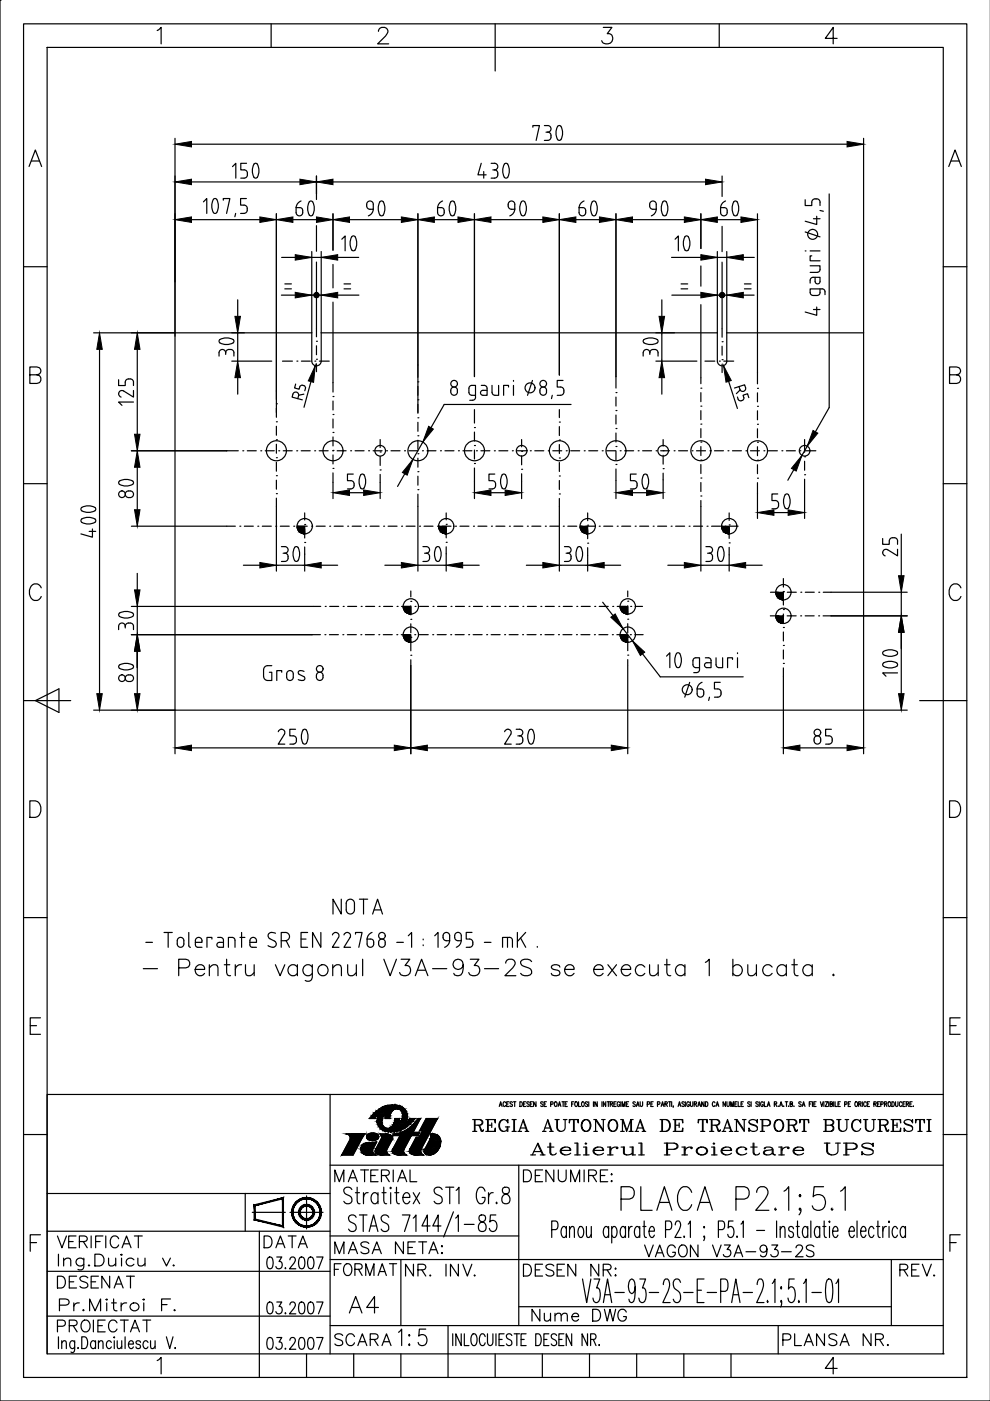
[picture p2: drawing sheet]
<svg xmlns="http://www.w3.org/2000/svg" width="210mm" height="297mm" viewBox="0 0 210 297" stroke-linecap="round" stroke-linejoin="round" font-family="sans-serif">
<defs><g id="words">
<g font-size="10.1">
<text x="111.8" y="32.5">730</text>
<text x="59.6" y="48.3">60</text>
<text x="74.4" y="48.3">90</text>
<text x="89.6" y="48.3">60</text>
<text x="104.4" y="48.3">90</text>
<text x="119.6" y="48.3">60</text>
<text x="134.4" y="48.3">90</text>
<text x="149.6" y="48.3">60</text>
<text x="68.4" y="55.7">10</text>
<text x="139" y="55.7">10</text>
<text x="51.9" y="78.7" transform="rotate(-90 51.9 78.7)">30</text>
<text x="141.8" y="78.7" transform="rotate(-90 141.8 78.7)">30</text>
<text x="70.6" y="106.2">50</text>
<text x="100.5" y="106.2">50</text>
<text x="130.5" y="106.2">50</text>
<text x="30.7" y="108.7" transform="rotate(-90 30.7 108.7)">80</text>
<text x="160.5" y="110.4">50</text>
<text x="22.6" y="116.8" transform="rotate(-90 22.6 116.8)">400</text>
<text x="56.4" y="121.7">30</text>
<text x="86.4" y="121.7">30</text>
<text x="116.4" y="121.7">30</text>
<text x="146.4" y="121.7">30</text>
<text x="30.7" y="136.9" transform="rotate(-90 30.7 136.9)">30</text>
<text x="30.7" y="147.8" transform="rotate(-90 30.7 147.8)">80</text>
<text x="192.6" y="147.5" transform="rotate(-90 192.6 147.5)">100</text>
<text x="57.9" y="160.5">250</text>
<text x="105.8" y="160.5">230</text>
</g>
<g font-size="9.7">
<text x="47.6" y="40.2">150</text>
<text x="100.2" y="40.2">430</text>
</g>
<text font-size="8.4" x="29.3" y="209.2">- Pentru vagonul V3A-93-2S se executa 1 bucata .</text>
<text font-size="7.5" x="143.6" y="149.6">6,5</text>
<g font-size="7.1">
<text x="72.7" y="279.8">A4</text>
<text x="83.3" y="286.5">1:5</text>
</g>
<g font-size="6.6">
<text x="29.3" y="87.1" transform="rotate(-90 29.3 87.1)">125</text>
<text x="159.8" y="86.1" transform="rotate(-90 159.8 86.1)">R5</text>
<text x="191.2" y="119.2" transform="rotate(-90 191.2 119.2)">25</text>
<text x="171.4" y="159.1">85</text>
<text x="69.5" y="195.1">NOTA</text>
</g>
<g font-size="6.2">
<text x="65.6" y="86.1" transform="rotate(-90 65.6 86.1)">R5</text>
<text x="10.9" y="274.5">DESENAT</text>
</g>
<g font-size="5.7">
<text x="99.1" y="240.9">REGIA AUTONOMA DE TRANSPORT BUCURESTI</text>
<text x="69.8" y="251.9">MATERIAL</text>
<text x="109.7" y="251.9">DENUMIRE:</text>
<text x="111.1" y="246.2">Atelierul Proiectare UPS</text>
<text x="10.9" y="265.6">VERIFICAT</text>
<text x="54.7" y="265.6">DATA</text>
<text x="69.8" y="267.1">MASA NETA:</text>
<text x="135.5" y="267.8">VAGON V3A-93-2S</text>
<text x="69.5" y="271.6">FORMAT</text>
<text x="84.7" y="271.6">NR. INV.</text>
<text x="109.7" y="271.6">DESEN NR:</text>
<text x="189.4" y="271.6">REV.</text>
<text x="11.3" y="279">Pr.Mitroi F.</text>
<text x="111.5" y="281.2">Nume DWG</text>
<text x="10.9" y="283.6">PROIECTAT</text>
<text x="69.8" y="286.5">SCARA</text>
<text x="164.7" y="286.5">PLANSA NR.</text>
</g>
<g font-size="4">
<text x="59.3" y="62.4">=</text>
<text x="71.6" y="62.4">=</text>
<text x="143.2" y="62.4">=</text>
<text x="156.6" y="62.4">=</text>
</g>
</g></defs>
<!-- layer: 0 -->
<g fill="none" stroke="#000" stroke-width=".25">
<path d="M0 .1h.1M0 .1v296.9h210M5 5.1h200v286.9h-200zM10 10.1h190v276.9h-190zM33.3 6.5l.9-.7v3.5M57.5 5.1v5M80.2 6.6a.87 .87 0 0 1 .7-.8h.7a.85 .85 0 0 1 .5 1.3l-2 2.2h2.3M105 5.1v10M127.9 5.8h1.8l-1 1.3a1.12 1.12 0 0 1 1.2 1.3 1.12 1.12 0 0 1-1.5 .9l-.5-.2-.3-.5M152.5 5.1v5M177.5 8.1h-2.5l1.7-2.3v3.5M6.2 35.3l1.3-3.5 1.3 3.5"/>
<path d="M6.7 34.1h1.6M201.2 35.3l1.3-3.5 1.3 3.5M201.7 34.1h1.6M5 56.6h5M170.7 53.2h.2M170.7 49.2l3.2 1M171.8 56.4h2.1v.7a.61 .61 0 0 1-.6 .6h-1.5M171.8 53.2h2.1M172.1 54.2h-.3v1.1h2.1M172.5 46.4h1.4M172.8 58.8v.9M172.8 42.2h.4"/>
<path d="M172.8 42.2a.7 .7 0 0 0-.7 .7v.7h-1.4v-1.2M172.8 59.7a.52 .52 0 0 0 .5 .5 .52 .52 0 0 0 .6-.5v-.9h-1.5a.61 .61 0 0 0-.6 .6v.6M173.2 45.9v1.7l-2.5-.7M173.2 42.2a.7 .7 0 0 1 .7 .7v.7M173.9 44.6l.7 .2M175.8 41.1v45.3l-8.8 15.4M200 56.6h5M6.3 79.5h1.5l.5-.2a.82 .82 0 0 0 0-1.3l-.5-.2h-1.5v3.5h1.5a.92 .92 0 0 0 .9-.9 .92 .92 0 0 0-.9-.9M59.9 76.6h2.1M62.9 76.6h.1M63.9 76.6h1.9M66.1 76.6a1 1 0 0 0 1 1 1 1 0 0 0 1-1"/>
<path d="M66.1 76.6v-6h-29v80h146v-80h-29v6M66.8 76.6h.1M67.1 76.2h.1M67.1 72.4h.1M67.1 69.7v1.7M67.1 73.3v1.9M67.1 77.1v1.7M67.7 76.6h2.1M68.1 76.6v-6h84v6M88.6 77.4v2.6M130.6 79.9v2.4M149.5 76.6h2.1"/>
<path d="M152.1 76.6a1 1 0 0 0 1 1 1 1 0 0 0 1-1M152.5 76.6h.1M153.1 76.3h.1M153.1 72.4h.1M153.1 69.7v1.8M153.1 73.4v1.9M153.1 77.2v1.8M153.5 76.6h2.1M172.5 65.6h1.4M173.2 65.1v1.8l-2.5-.7M173.9 61.3v.7a.63 .63 0 0 1-.6 .6h-.9a.63 .63 0 0 1-.6-.6v-.7h2.5M174.3 61.2a.61 .61 0 0 1 .6 .7v.6"/>
<path d="M201.3 79.5h1.5l.5-.2a.82 .82 0 0 0 0-1.3l-.5-.2h-1.5v3.5h1.5a.92 .92 0 0 0 .9-.9 .92 .92 0 0 0-.9-.9M48.1 95.6h2.4M51.5 95.6h.1M52.4 95.6h1.9M55.3 95.6h.1M56.2 95.6h1.9M58.6 89.4h.1M58.6 93.2h.1M58.6 97h.1M58.6 86.6v1.9M58.6 90.4v1.9M58.6 94.2v1.9"/>
<path d="M58.6 98v1.9M59.1 95.6h.1M60 95.6h2M62.9 95.6h.1M63.9 95.6h1.9M66.7 95.6h.1M70.6 84.1h.1M70.6 87.9h.1M70.6 91.7h.1M70.6 81.1v2M70.6 85v1.9M70.6 88.8v1.9"/>
<path d="M70.6 92.6v1.9M80.6 93.2v1.7M86.7 95.6h1.9M88.6 81h.1M88.6 84.8h.1M88.6 88.6h.1M88.6 92.4h.1M88.6 96.2h.1M88.6 81.9v1.9M88.6 85.7v1.9M88.6 89.5v1.9M88.6 93.3v1.9"/>
<path d="M88.6 97.2v1.9M89.6 95.6h.1M90.5 95.6h1.9M93.4 95.6h.1M94.3 95.6h1.9M95.8 82.3a.84 .84 0 0 1 1.2 .4 .84 .84 0 0 1-.7 1.1 .91 .91 0 0 1-.8-.6 .91 .91 0 0 1 .3-.9zM100.6 90.7h.1M100.6 94.5h.1M100.6 86.8v2.9M100.6 91.6v1.9M100.8 83.8h-.8a.63 .63 0 0 1-.6-.6v-.9a.61 .61 0 0 1 .6-.6h.8v2.5a.61 .61 0 0 1-.6 .7h-.6M102 81.7h.7a.61 .61 0 0 1 .6 .6v1.5h-.9a.53 .53 0 0 1-.5-.5 .53 .53 0 0 1 .5-.5h.9"/>
<path d="M104.3 81.7v1.5a.61 .61 0 0 0 .6 .6h.8v-2.1M107.8 82.1v-.4h-1v2.1M108.9 80.7v.1M108.9 81.7v2.1M110.6 93.2v1.5M112.9 80.7l-1.1 3.1M114.7 82.3a.84 .84 0 0 1 1.2 .4 .84 .84 0 0 1-.7 1.1 .91 .91 0 0 1-.8-.6 .91 .91 0 0 1 .3-.9zM117.1 83.8l-.2 .7M117.2 95.6h1.9M118.6 89.5h.1M118.6 93.3h.1M118.6 97.1h.1"/>
<path d="M118.6 86.8v1.7M118.6 90.4v1.9M118.6 94.3v1.9M118.6 98.1v1.9M119.4 80.7h-1.3v1.4l.8-.1a.7 .7 0 0 1 .7 .8M119.5 82.8v.3M119.6 83.1a.7 .7 0 0 1-.7 .7h-.8M120.1 95.6h.1M121 95.6h1.9M121.1 85.8h-26.9l-9.9 17.3M123.9 95.6h.1M124.8 95.6h1.9"/>
<path d="M130.6 83.2h.1M130.6 87h.1M130.6 90.9h.1M130.6 84.2v1.9M130.6 88v1.9M130.6 91.8v1.9M140.6 93.2v1.4M146.7 95.6h.1M147.7 95.6h1.9M148.6 82.3h.1M148.6 86.1h.1M148.6 89.9h.1"/>
<path d="M148.6 93.7h.1M148.6 97.5h.1M148.6 80.1v1.3M148.6 83.3v1.9M148.6 87.1v1.9M148.6 90.9v1.9M148.6 94.7v1.9M148.6 98.5v1.9M150.5 95.6h.1M151.5 95.6h1.9M154.3 95.6h.1M155.3 95.6h1.9"/>
<path d="M158.2 95.6h.1M159.1 95.6h1.9M160.6 90h.1M160.6 93.8h.1M160.6 97.6h.1M160.6 87.1v1.9M160.6 90.9v1.9M160.6 94.7v1.9M160.6 98.5v1.9M162 95.6h.1M162.9 95.6h1.9M165.8 95.6h.1"/>
<path d="M166.7 95.6h1.9M169.6 95.6h.1M170.5 95.6h2.5M170.6 96.8h.1M170.6 93.2v2.7M170.6 97.8v1.9M5 102.5h5M48.1 111.6h1.8M50.9 111.6h.1M51.8 111.6h1.9M58.6 100.9h.1M58.6 104.7h.1"/>
<path d="M58.6 101.8v1.9M58.6 105.6v1.8M64.6 108.8v1.5M70.9 111.6h1.9M73.7 111.6h.1M74.7 111.6h1.9M77.5 111.6h.1M78.5 111.6h1.9M81.3 111.6h.1M82.3 111.6h1.9M88.6 100h.1M88.6 103.8h.1"/>
<path d="M88.6 101v1.9M88.6 104.8v2.6M94.6 108.8v1.4M101.3 111.6h1.9M104.2 111.6h.1M105.1 111.6h2M108 111.6h.1M109 111.6h1.9M111.8 111.6h.1M112.8 111.6h1.9M118.6 100.9h.1M118.6 104.7h.1"/>
<path d="M118.6 101.9v1.9M118.6 105.7v1.7M124.6 108.8v1.6M131.8 111.6h1.9M134.7 111.6h.1M135.6 111.6h1.9M138.5 111.6h.1M139.4 111.6h1.9M142.3 111.6h.1M148.6 101.4h.1M148.6 105.2h.1M148.6 102.3v1.9"/>
<path d="M148.6 106.1v1.3M154.6 108.8v1.5M200 102.5h5M8.7 124.6a1.29 1.29 0 0 0-1.4-.8 1.29 1.29 0 0 0-1.1 1.3 1.62 1.62 0 0 0 1.7 2.2l.7-.5 .1-.3M66.2 134.6h1.7M66.4 128.6h1.6M68.9 134.6h.1M69 128.6h.1M69.8 134.6h1.9M69.9 128.6h1.9M72.7 134.6h.1M72.8 128.6h.1"/>
<path d="M73.6 134.6h2M73.7 128.6h1.9M76.5 134.6h.1M76.6 128.6h.1M77.5 134.6h1.9M77.5 128.6h1.9M80.3 134.6h.1M80.4 128.6h.1M81.3 134.6h1.9M81.3 128.6h1.9M84.1 134.6h.1M84.2 128.6h.1"/>
<path d="M85.1 134.6h1.9M85.1 128.6h1.9M87.1 127.5h.1M87.1 131.3h.1M87.1 135.1h.1M87.1 138.9h.1M87.1 125.3v1.3M87.1 128.5v1.9M87.1 132.3v1.9M87.1 136.1v1.9M87.1 139.9v1.2M87.9 134.6h.1"/>
<path d="M88 128.6h.1M88.9 134.6h1.9M89 128.6h1.9M91.7 134.6h.1M91.8 128.6h.1M92.7 134.6h1.9M92.8 128.6h1.9M95.6 134.6h.1M95.6 128.6h.1M96.5 134.6h1.9M96.6 128.6h1.9M99.4 134.6h.1"/>
<path d="M99.4 128.6h.1M100.3 134.6h1.9M100.4 128.6h1.9M103.2 134.6h.1M103.2 128.6h.1M104.1 134.6h1.9M104.2 128.6h1.9M107 134.6h.1M107.1 128.6h.1M107.9 134.6h1.9M108 128.6h1.9M110.8 134.6h.1"/>
<path d="M110.9 128.6h.1M111.7 134.6h2M111.8 128.6h1.9M114.6 134.6h.1M114.7 128.6h.1M115.5 134.6h2M115.6 128.6h1.9M118.4 134.6h.1M118.5 128.6h.1M119.4 134.6h1.9M119.4 128.6h1.9M122.2 134.6h.1"/>
<path d="M122.3 128.6h.1M123.2 134.6h1.9M123.2 128.6h1.9M126 134.6h.1M126.1 128.6h.1M127 134.6h1.9M127.1 128.6h1.9M127.8 127.7l12.2 15.8h17.6M129.8 134.6h.1M129.9 128.6h.1M130.8 134.6h1.9M130.9 128.6h1.9"/>
<path d="M133.1 127.5h.1M133.1 131.3h.1M133.1 135.1h.1M133.1 138.9h.1M133.1 125.3v1.2M133.1 128.4v1.9M133.1 132.2v1.9M133.1 136v2M133.1 139.9v1.2M133.6 134.6h.1M133.7 128.6h.1M134.6 134.6h1.8"/>
<path d="M134.7 128.6h1.5M141.3 139.1l.7-.7v3.2M149.5 139.5h.7a.61 .61 0 0 1 .6 .6v1.5h-.9M151.8 139.5v1.4a.61 .61 0 0 0 .6 .6M153.2 139.5v2.1h-.8M155.3 139.8v-.3h-1v2.1M156.4 138.4v.2M156.4 139.5v2.1M163.3 130.6h1.7M163.4 125.6h1.6M165.9 130.6h.1M166 125.6h.1"/>
<path d="M166.1 125.4h.1M166.1 129.2h.1M166.1 133h.1M166.1 136.8h.1M166.1 122.7v1.8M166.1 126.4v1.9M166.1 130.2v1.9M166.1 134v1.9M166.1 137.8v1.9M166.9 130.6h1.9M166.9 125.6h1.9M169.8 130.6h.1"/>
<path d="M169.8 125.6h.1M170.7 130.6h1.9M170.7 125.6h1.9M173.6 130.6h.1M173.6 125.6h.1M174.5 130.6h1.7M174.6 125.6h1.6M203.7 124.6a1.28 1.28 0 0 0-1.4-.8 1.28 1.28 0 0 0-1.1 1.3 1.61 1.61 0 0 0 1.7 2.2l.3-.2 .5-.6M5 148.5h10M7.5 148.5l5-2.5v5.1zM56.8 141.1h.8M56.8 141.1a.87 .87 0 0 0-.9 .9v1.4"/>
<path d="M57.1 142.5h.5v1.8h-.8a.87 .87 0 0 1-.9-.9M59.7 142.5v-.3h-1v2.1M60.8 142.9a.7 .7 0 0 1 .7-.7 .7 .7 0 0 1 .7 .7M60.8 142.9v.7a.7 .7 0 0 0 .7 .7 .7 .7 0 0 0 .7-.7v-.7M64.5 142.3l-.6-.1a.49 .49 0 0 0-.7 .5l.2 .3 1 .4a.53 .53 0 0 1 .1 .8 .53 .53 0 0 1-.8 .1l-.5-.2M67.1 143.6a.76 .76 0 0 1 .7-1.1 .76 .76 0 0 1 .7 1.1M67.1 143.6a.7 .7 0 0 0 .7 .7 .7 .7 0 0 0 .7-.7M143.4 141.4l-.3-.9v-1a.93 .93 0 0 1 .7-1.1 1.83 1.83 0 0 1 .6 2.1l-.3 .9M147.5 141.5a.63 .63 0 0 1-.6-.6v-.8a.59 .59 0 0 1 .6-.6h.8v2.5M150.8 140.5h-.9a.52 .52 0 0 0-.5 .5 .52 .52 0 0 0 .5 .5M166.1 140.7h.1M166.1 141.6v1.8"/>
<path d="M195 148.5h10M6.3 169.8h1.2a1.87 1.87 0 0 1 1.2 1.7 1.87 1.87 0 0 1-1.2 1.8h-1.2zM201.3 169.8h1.2a1.87 1.87 0 0 1 1.2 1.7 1.87 1.87 0 0 1-1.2 1.8h-1.2zM5 194.5h5M34.8 197.7h1.7M35.7 197.7v3.1M39 199.4v.7M39 199.4a.7 .7 0 0 0-.7-.7 .7 .7 0 0 0-.7 .7v.7M40 197.7v2.8M41.4 199.8h1.4a.74 .74 0 0 0-.5-1 .74 .74 0 0 0-.9 .6v.9M44.9 199.1v-.3h-1v2M46.2 198.8h.6a.61 .61 0 0 1 .6 .6v1.4h-.9"/>
<path d="M49.2 198.8h-.8v2M49.2 198.8a.61 .61 0 0 1 .6 .6v1.4M50.9 198.8h1M51.2 197.7v3.1M53 199.8h1.4a.73 .73 0 0 0-.5-1 .73 .73 0 0 0-.9 .6v.9M58.4 197.9a.93 .93 0 0 0-1-.2 .93 .93 0 0 0-.6 .8l.2 .4 1.2 .6a.7 .7 0 0 1 .4 .8 .7 .7 0 0 1-.7 .5M59.6 199.4h.9M60.5 197.7h-.9v3.1M60.5 197.7a.87 .87 0 0 1 .9 .9 .87 .87 0 0 1-.9 .8M60.7 199.4l.7 1.4M63.8 199.1h1.1M65.2 197.7h-1.4v3.1h1.4"/>
<path d="M68 197.7v3.1l-1.7-3.1v3.1M70.5 198.2a.71 .71 0 0 1 .9-.4 .71 .71 0 0 1 .4 1l-1.3 2h1.4M72.9 198.2a.71 .71 0 0 1 1-.4 .71 .71 0 0 1 .3 1l-1.3 2h1.4M75.4 198.1v-.4h1.4l-.7 3.1M77.8 199.1l1.1 .1 .3 .2v.4M77.8 199.1v1M78.9 197.7a1.59 1.59 0 0 0-1.1 1.4M80.3 199.8a.7 .7 0 0 1 .7-.7 .7 .7 0 0 1 .7 .7M86.6 198.4l.7-.7v3.1M89.7 199.1v.2M92.2 198.4l.7-.7v3.1M95.3 199.4h-.7a.86 .86 0 0 1-.7-.9 .86 .86 0 0 1 1-.8l.2 .2a2.09 2.09 0 0 1-.8 2.9"/>
<path d="M97.8 199.4h-.7a.87 .87 0 0 1-.7-.9 .87 .87 0 0 1 1-.8l.2 .2a2.09 2.09 0 0 1-.9 2.9M100.1 197.7h-1.3v1.4h.8a.7 .7 0 0 1 .7 .7M107.6 198.8v2M108 198.8h-1.4v2M108 198.7a.61 .61 0 0 1 .6 .6v1.5M109.7 197.7v3.1M110.4 198.9l1.1 1.9M111.5 197.7l-1.8 1.9M200 194.5h5M6.4 217.5h1.3M8.6 215.8h-2.2v3.5h2.2M201.4 217.5h1.3"/>
<path d="M203.6 215.8h-2.2v3.5h2.2M70 232v55M78.3 237.1h1.2M79.3 236l-.3 .3M79.9 237.6a2.37 2.37 0 0 0 2 2.3M80.4 236.2l-.3 .7-.1 .7M81.1 237.1a1.37 1.37 0 0 0 0 1.5 1.37 1.37 0 0 0 1.4 .6l.4-.2M81.8 236.2l-.1 .9h.9v-.2M82.6 236.7v.2M82.6 236.7h.1M82.7 236.3l-.1 .4M82.9 236l-.2 .3"/>
<path d="M83 235.8l-.1 .2M83.4 238.4l-.5 .6M83.6 238l-.2 .4M83.6 238h.1M83.6 237.9v.1M83.7 237.3v-.2h1l-.2 1M83.7 237.3l-.1 .6M83.8 235.1l-.8 .7M84.4 235.1l.3 .1M84.4 235.1h-.6M84.7 235.2l.6 .6M85.3 235.8l.1 .7-.1 .6"/>
<path d="M85.5 234.9a5 5 0 0 0-4.8 0M85.5 234.9l.7 .8M85.7 239.8l-1 .4-1.4 .2M86.2 235.7l.2 .6M86.4 236.3l-.1 1.1-.4 .7M86.8 237.1h1.3M87.6 237.8h-.1M88.2 237.7a.91 .91 0 0 1 .9-.6l-1.5 3h1.4l-.4 .7h-1.4l-1.6 3a.78 .78 0 0 0 .6 1.1h-1.7a1 1 0 0 1-1.2-1.2l1.5-2.9h-1.4M88.2 237.7l-1.2 1.2M90.3 237.1h2.5l-3.6 6.7a.79 .79 0 0 0 .6 1.1h-1.7a1.01 1.01 0 0 1-1.2-1.2l1.3-2.6h.6l.8-1.4h-.6zM105.9 234.6l.3-1 .2 1M106 234.3h.3"/>
<path d="M107.2 233.8a.29 .29 0 0 0-.3-.2 .29 .29 0 0 0-.2 .4v.2a.29 .29 0 0 0 .2 .4 .29 .29 0 0 0 .3-.2M107.4 234.1h.3M107.9 233.6h-.5v1M108.6 233.7l-.1-.1-.4 .1 .1 .3 .4 .2a.27 .27 0 0 1-.1 .4 .27 .27 0 0 1-.4-.2M108.9 233.6h.5M109.1 233.6v1M110.2 233.6a.5 .5 0 0 1 .6 .5 .5 .5 0 0 1-.6 .5zM111 234.1h.3M111.5 233.6h-.5v1M112.2 233.7l-.2-.1-.3 .1 .1 .3 .3 .2a.27 .27 0 0 1 0 .4 .27 .27 0 0 1-.4-.2M112.4 234.1h.3M112.9 233.6h-.5v1"/>
<path d="M113.6 233.6v1l-.5-1v1M115.1 233.7l-.1-.1-.4 .1 .1 .3 .3 .1a.27 .27 0 0 1 .1 .5 .27 .27 0 0 1-.5-.2M115.4 234.1h.3M115.8 233.6h-.4v1M116.8 234.1h.4v-.5h-.4v1M117.7 233.6h.1a.48 .48 0 0 1 .3 .5 .48 .48 0 0 1-.4 .4l-.2-.3zM118.3 234.6l.3-1 .3 1M118.4 234.3h.4M119.1 233.6h.6M119.4 233.6v1M119.8 234.1h.3M120.3 233.6h-.5v1"/>
<path d="M121.2 234.1h.3M121.7 233.6h-.5v1M122 233.6h.1a.48 .48 0 0 1 .4 .5 .48 .48 0 0 1-.5 .4l-.1-.3zM122.7 233.6v1h.4M123.4 233.6h.1a.48 .48 0 0 1 .4 .5 .48 .48 0 0 1-.5 .4l-.1-.3zM124.6 233.7l-.2-.1-.3 .1 .1 .3 .3 .2a.27 .27 0 0 1 0 .4 .27 .27 0 0 1-.4-.2M124.8 233.6v1M125.8 233.6v1M126.6 233.6v1l-.5-1v1M127.6 233.6v1M128.4 233.6v1l-.5-1v1M128.7 233.6h.5"/>
<path d="M129 233.6v1M129.4 234.1l.4-.1v-.4h-.4v1M129.6 234.1l.3 .5M130.2 234.1h.3M130.6 233.6h-.4v1M131.4 233.8a.29 .29 0 0 0-.3-.2 .29 .29 0 0 0-.2 .4v.2a.29 .29 0 0 0 .2 .4 .29 .29 0 0 0 .3-.4h-.2M131.6 233.6v1M131.9 234.6v-1l.3 1 .3-1v1M132.8 234.1h.3M133.3 233.6h-.5v1M134.7 233.7l-.2-.1-.3 .1 .1 .3 .3 .2a.27 .27 0 0 1 0 .4 .27 .27 0 0 1-.4-.2M134.9 234.6l.3-1 .3 1"/>
<path d="M135 234.3h.4M135.7 233.6v.7l.3 .3 .2-.3v-.7M137.2 234.1h.5v-.4l-.5-.1v1M138 234.1h.3M138.5 233.6h-.5v1M139.4 234.1h.4v-.5h-.4v1M140.2 234.6l.3-1 .3 1M140.3 234.3h.4M141 234.1l.4-.1v-.4h-.4v1M141.2 234.1l.3 .5M141.8 233.6h.5M142 233.6v1"/>
<path d="M142.4 233.6v1M143.8 234.6l.3-1 .3 1M143.9 234.3h.4M145.1 233.7l-.2-.1-.3 .1 .1 .3 .3 .2a.27 .27 0 0 1 0 .4 .27 .27 0 0 1-.4-.2M145.3 233.6v1M146.2 233.8a.29 .29 0 0 0-.4-.2 .29 .29 0 0 0-.2 .4v.2a.29 .29 0 0 0 .3 .4 .29 .29 0 0 0 .3-.4h-.2M146.4 233.6v.7l.2 .3 .3-.3v-.7M147.2 234.1l.4-.1v-.4h-.4v1M147.4 234.1l.3 .5M148 234.6l.3-1 .2 1M148.1 234.3h.3M149.3 233.6v1l-.5-1v1"/>
<path d="M149.6 233.6a.5 .5 0 0 1 .5 .5 .5 .5 0 0 1-.5 .5zM151.6 233.8a.29 .29 0 0 0-.4-.2 .29 .29 0 0 0-.2 .4v.2a.29 .29 0 0 0 .2 .4 .29 .29 0 0 0 .4-.2M151.8 234.6l.3-1 .3 1M151.9 234.3h.4M153.8 233.6v1l-.5-1v1M154.1 233.6v.7l.2 .3 .3-.2v-.8M154.9 234.6v-1l.3 1 .3-1v1M155.8 234.1h.3M156.3 233.6h-.5v1M156.5 233.6v1h.5M157.1 234.1h.3M157.6 233.6h-.5v1"/>
<path d="M159 233.7l-.1-.1-.4 .1 .1 .3 .4 .2a.27 .27 0 0 1-.1 .4 .27 .27 0 0 1-.4-.2M159.3 233.6v1M160.8 233.7l-.2-.1-.3 .1v.3l.4 .2a.27 .27 0 0 1-.1 .4 .27 .27 0 0 1-.3-.2M161 233.6v1M161.8 233.8a.29 .29 0 0 0-.3-.2 .29 .29 0 0 0-.2 .4v.2a.29 .29 0 0 0 .3 .4 .29 .29 0 0 0 .2-.4h-.2M162.1 233.6v1h.4M162.7 234.6l.3-1 .3 1M162.8 234.3h.4M164.2 234.1l.4-.1v-.4h-.4v1M164.4 234.1l.3 .5M165.3 234.6l.3-1 .3 1M165.4 234.3h.4"/>
<path d="M166.5 233.6h.5M166.8 233.6v1M167.5 234.1l.5-.1v-.3l-.5-.1v1l.5-.1v-.3l-.1-.1M169.9 233.7l-.2-.1-.3 .1v.3l.4 .2a.27 .27 0 0 1 0 .4 .27 .27 0 0 1-.4-.2M170.1 234.6l.3-1 .3 1M170.2 234.3h.4M171.6 234.1h.3M172.1 233.6h-.5v1M172.3 233.6v1M172.6 234.1h.2M173 233.6h-.4v1M173.9 233.6l.3 1 .3-1"/>
<path d="M174.7 233.6v1M175 233.6h.5l-.5 1h.5M175.7 233.6v1M176 234.1l.4-.1 .1-.3-.5-.1v1l.5-.1v-.3l-.2-.1M176.8 233.6v1M177.1 233.6v1h.4M177.7 234.1h.3M178.2 233.6h-.5v1M179.1 234.1h.4v-.5h-.4v1M179.9 234.1h.2M180.3 233.6h-.4v1M181.4 233.6h.1a.48 .48 0 0 1 .4 .5 .48 .48 0 0 1-.5 .4l-.1-.3z"/>
<path d="M182.1 234.1l.4-.1v-.3l-.4-.1v1M182.3 234.1l.3 .5M182.8 233.6v1M183.7 233.8a.29 .29 0 0 0-.4-.2 .29 .29 0 0 0-.2 .4v.2a.29 .29 0 0 0 .2 .4 .29 .29 0 0 0 .4-.2M183.9 234.1h.3M184.4 233.6h-.5v1M185.3 234.1l.4-.1v-.4h-.4v1M185.5 234.1l.3 .5M186.1 234.1h.3M186.5 233.6h-.4v1M186.8 234.1h.4v-.4l-.4-.1v1M187.5 234.1l.5-.1v-.3l-.5-.1v1"/>
<path d="M187.8 234.1l.2 .5M188.4 233.6h.1a.48 .48 0 0 1 .4 .5 .48 .48 0 0 1-.5 .4l-.1-.3zM189.1 233.6a.5 .5 0 0 1 .5 .5 .5 .5 0 0 1-.5 .5zM189.9 233.6v.7l.2 .3 .3-.2v-.8M191.2 233.8a.29 .29 0 0 0-.3-.2 .29 .29 0 0 0-.2 .4v.2a.29 .29 0 0 0 .2 .4 .29 .29 0 0 0 .3-.2M191.5 234.1h.2M191.9 233.6h-.4v1M192.2 234.1l.4-.1v-.3l-.4-.1v1M192.4 234.1l.3 .5M192.9 234.1h.3M193.4 233.6h-.5v1M200 232h-190v55"/>
<path d="M5 240.5h5M10 253h60M52 253v8M53.5 257h7M61.5 257h7M65 253.5v7M70 247h130M73.3 240.4h4.1M74.6 252.2a.87 .87 0 0 0-1.1-.5 .87 .87 0 0 0-.5 1.2l1.1 .6a.92 .92 0 0 1 .3 1.5 .92 .92 0 0 1-1.5-.3M75.5 258.1a.82 .82 0 0 0-1.1-.5 .82 .82 0 0 0-.4 1.2l1.1 .6a.88 .88 0 0 1 .2 1.5 .88 .88 0 0 1-1.4-.3M75.7 251.7v2.8l.1 .5 .5 .2M76.2 257.6h1.6"/>
<path d="M76.9 241.1l-2 3.8h-2.4l1.7-3.2M77 257.6v3.5M77.1 252.9v2.3M77.7 242.3l2.2-.2-.7 1.3M77.7 242.3a1.29 1.29 0 0 0-1.2 1.3 1.29 1.29 0 0 0 1.3 1.3h2l-.7-.4M78.6 259.9h1.2M80.1 253.4l-.4-.5a1.21 1.21 0 0 0-1.1 .8 1.21 1.21 0 0 0 .4 1.3l.7 .2 .4-.5M80.1 252.9v2.3M80.5 240.4h1.4M80.5 240.4l.3 .3 .1 .5-1.3 2.5a1.01 1.01 0 0 0 1.2 1.2h1.8a.81 .81 0 0 1-.6-1.1l1.1-2.2M81.4 251.7v2.8l.1 .5 .5 .2M82.4 258.1a.82 .82 0 0 0-1.1-.5 .82 .82 0 0 0-.4 1.2l1.1 .6a.88 .88 0 0 1 .2 1.5 .88 .88 0 0 1-1.4-.3"/>
<path d="M82.8 252.9v2.3M84.1 251.7v2.8l.1 .5 .5 .2M85.3 257.6h1.6l-1.1 3.5M85.4 253.9h1.5a.72 .72 0 0 0-.4-1 .72 .72 0 0 0-1 .5 1.18 1.18 0 0 0 .9 1.8l.5-.5M87.6 258.3l.6-.7v3.5M87.6 252.9l1.4 2.3M89 252.9l-1.4 2.3M91.2 259.9h-1.7l1.1-2.3v3.5M91.2 240.4a1.82 1.82 0 0 1 1.9 .7 1.82 1.82 0 0 1 .2 2M91.2 241.5l-1.2 2.3a.91 .91 0 0 0 .3 1 .91 .91 0 0 0 1 .1 2.54 2.54 0 0 0 2-1.8M93.5 259.9h-1.7l1.1-2.3v3.5M93.8 252.2a.87 .87 0 0 0-1.2-.5 .87 .87 0 0 0-.4 1.2l1.1 .6a.92 .92 0 0 1 .2 1.5 .92 .92 0 0 1-1.5-.3"/>
<path d="M94.5 251.7h1.7M95.4 251.7v3.5M96.1 256.9l-2 5.4M96.6 258.3l.6-.7v3.5M96.7 252.4l.6-.7v3.5M98.4 259.6h2.1M101.7 257.8a.86 .86 0 0 0 .7 1.3 1.02 1.02 0 0 1 .7 1.2 1.02 1.02 0 0 1-1.1 .8 1.16 1.16 0 0 1-.5-1.3 1.16 1.16 0 0 1 1.1-.9 .74 .74 0 0 0 .4-.7 .74 .74 0 0 0-.5-.6zM102.8 252.5a.86 .86 0 0 0-.8-.8 .86 .86 0 0 0-.9 .8 2.31 2.31 0 0 0 .6 2.7 1 1 0 0 0 1.1-1.3h-.6M103.6 252.9v2.3M104.6 252.9a.91 .91 0 0 0-1 1M105.1 257.6h-1.1l-.1 1.5a.77 .77 0 0 1 .7-.4 .77 .77 0 0 1 .7 .6 1.18 1.18 0 0 1-1 1.8l-.3-.2-.3-.5M105.3 254.9l-.1 .1 .1 .2 .1-.2"/>
<path d="M106.6 251.9a.81 .81 0 0 0 .3 1.1 1.15 1.15 0 0 1 1.2 .9 1.15 1.15 0 0 1-.6 1.3 1.02 1.02 0 0 1-1.1-.8 1.02 1.02 0 0 1 .7-1.2l.5-.2a.73 .73 0 0 0 .4-.7 .73 .73 0 0 0-.5-.6zM110 247v34M131.7 254.2h1.8a1.34 1.34 0 0 0 1-1.3 1.34 1.34 0 0 0-1-1.3h-1.8v5M135.9 251.6v5h2.4M136.6 258.9v2.8l.1 .5 .4 .2M139.3 256.6l1.6-5 1.6 5M139.9 254.9h2M143.2 259.7l.1-.5 .3-.3h.3l.3 .3a1.71 1.71 0 0 1-.2 1.5l-.9 1.7h1.3M145.9 259.5l.5-.6v3.5M146.7 252.8a1.41 1.41 0 0 0-1.4-1.3 1.41 1.41 0 0 0-1.4 1.3 3.1 3.1 0 0 0 1 3.8 1.5 1.5 0 0 0 1.8-1.2M147.8 256.6l1.6-5 1.6 5M148.5 254.9h1.9"/>
<path d="M155.4 258.9h-.9l-.1 1.5 .4-.4h.2a1.46 1.46 0 0 1 0 2.4 .62 .62 0 0 1-.7-.7M156 254.2h1.8a1.35 1.35 0 0 0 1.1-1.3 1.35 1.35 0 0 0-1.1-1.3h-1.8v5M157.1 259.5l.5-.6v3.5M160.4 252.8a1.22 1.22 0 0 1 .8-1.2h.8a1.27 1.27 0 0 1 .6 1.9l-.4 .7-2 2.4h2.8M164.4 256.1l-.2 .3 .2 .2 .2-.2M164.7 258.9v3.5M166.2 252.6l.4-.3 .6-.7v5M169.1 258.9v2.8l.1 .5 .4 .2M169.6 253.3l.2 .2-.2 .3-.2-.3zM169.6 256.6l-.2-.2 .2-.3a1.02 1.02 0 0 1-.2 1.5M171.9 258.9v3.5M174.6 251.6h-2l-.2 2.2a1.53 1.53 0 0 1 1.9-.4 1.53 1.53 0 0 1 .7 1.8 1.44 1.44 0 0 1-1.2 1.4 1.44 1.44 0 0 1-1.6-.9"/>
<path d="M174.7 258.9v2.8l.1 .5 .4 .2M175.9 258.9v.3zM176.4 256.1l-.2 .3 .2 .2 .2-.2M178.2 252.6l1-1v5M181.7 258.9v3.5M186.1 258.9v2.8l.1 .5 .4 .2M188.5 258.9v.3zM200 240.5h5M6.4 263.5h1.3M8.6 261.8h-2.2v3.5M10 279h60M10 269.5h60"/>
<path d="M10 261h60M12.4 265.9v2.5M13.5 267.2a1.02 1.02 0 0 1 1.4-.3l.1 1.5M13.5 266.7v1.7M17.8 266.7v2a.77 .77 0 0 1-1.3 .4M17.8 267.1a.9 .9 0 0 0-1.4-.2 .9 .9 0 0 0 0 1.4 .9 .9 0 0 0 1.4-.2M20.1 265.9h1a1.28 1.28 0 0 1 1 1.3 1.28 1.28 0 0 1-1 1.2h-1zM23 266.7l.2 1.6a1.02 1.02 0 0 0 1.3-.4M24.5 266.7v1.7M25.8 266.7v1.7M28.4 267.1a.9 .9 0 0 0-1.4-.2 .9 .9 0 0 0 0 1.4 .9 .9 0 0 0 1.4-.2M29.2 266.7l.2 1.6a1.02 1.02 0 0 0 1.3-.4"/>
<path d="M30.7 266.7v1.7M34.5 266.7l.8 1.7 .8-1.7M36.8 268.2l-.1 .1 .1 .1 .2-.1M55 261v31M56.9 266.6l.4-.1a1.22 1.22 0 0 1 .6 1.4l-.3 1-.5 .1a1.2 1.2 0 0 1-.5-1.4zM56.9 276.2l.4-.1a1.22 1.22 0 0 1 .6 1.4l-.3 .9-.5 .2a1.2 1.2 0 0 1-.5-1.5zM58.7 266.5h1l-.5 1a.74 .74 0 0 1 .6 1.1 .74 .74 0 0 1-1.3-.1M58.7 276.1h1l-.5 .9a.74 .74 0 0 1 .6 1.1 .74 .74 0 0 1-1.3 0M60.5 268.8v.2l.1-.1M60.5 278.3v.3l.1-.2M61.5 267.1l.1-.4 .3-.2h.3l.3 .2a.9 .9 0 0 1-.2 1.1l-.9 1.2h1.3M61.5 276.7l.1-.4 .3-.2h.3l.3 .2a.9 .9 0 0 1-.2 1.1l-.9 1.2h1.3"/>
<path d="M63.6 266.6l.5-.1a1.2 1.2 0 0 1 .5 1.4l-.2 1-.5 .1a1.21 1.21 0 0 1-.6-1.4zM63.6 276.2l.5-.1a1.2 1.2 0 0 1 .5 1.4l-.2 .9-.5 .2a1.22 1.22 0 0 1-.6-1.5zM65.5 266.6l.5-.1a1.47 1.47 0 0 1 .5 2l-.2 .4-.5 .1a1.2 1.2 0 0 1-.6-1.4zM65.5 276.2l.5-.1a1.48 1.48 0 0 1 .5 2l-.2 .3-.5 .2a1.2 1.2 0 0 1-.6-1.5zM67.1 266.5h1.4l-1 2.5M67.1 276.1h1.4l-1 2.5M70 267h130M70 262.1h40M78.3 261.1l.9-3.5 .9 3.5M85 267v14M110 277h79M117 260.7h.8a1.09 1.09 0 0 0 0-1.8h-.8v3.5"/>
<path d="M120.1 260.5l-.4-.5h-.3a1.64 1.64 0 0 0 0 2.4h.3l.4-.5M120.1 260v2.4M120.8 260.7l.4-.7 .5 .2 .1 2.2M120.8 260v2.4M122.8 260.2l.5-.2a1.67 1.67 0 0 1 0 2.4h-.3a1.75 1.75 0 0 1-.2-2.2zM123.5 271.2l.9 5 .9-5M124.3 260l.1 2.2 .5 .2 .5-.7M125.4 260v2.4M125.9 271.2h1.3l-.7 1.9h.3a2.72 2.72 0 0 1 .1 2.8l-.3 .3h-.3l-.4-.3-.2-.7M127.9 276.2l.9-5 .9 5M128.3 274.5h1.1M129 260.5l-.3-.5h-.3a1.64 1.64 0 0 0 0 2.4h.3l.3-.5"/>
<path d="M129 260v2.4M129.7 260.5l.4-.5h.3a1.67 1.67 0 0 1 0 2.4h-.3l-.4-.5M129.7 260v3.5M130.4 274h2M132.6 260.5l-.4-.5h-.2a1.64 1.64 0 0 0 0 2.4h.2l.4-.5M132.6 260v2.4M133.3 260v2.4M134 260l-.4 .2-.3 .8M134.7 272.8l-.4 1.2-.4 .3a2.12 2.12 0 0 1 0-3.1l.4 .2a7 7 0 0 1 0 4.5l-.5 .3-.3-.3-.2-.4M135.6 260.5l-.3-.5h-.3a1.64 1.64 0 0 0 0 2.4h.3l.3-.5M135.6 260v2.4M135.7 271.2h1.2l-.7 1.9h.4a2.76 2.76 0 0 1 .1 2.8l-.4 .3h-.3l-.3-.3-.3-.7"/>
<path d="M136.3 260h.7M137.6 261h1.1v-.3a.62 .62 0 0 0-.6-.7 1.64 1.64 0 0 0 0 2.4h.3l.3-.5M137.7 274h1.9M140.6 272.4l.3-1 .2-.2h.4a2.24 2.24 0 0 1 .1 2.6l-1.1 2.4h1.6M141.1 260.7h.9a1.09 1.09 0 0 0 0-1.8h-.9v3.5M144.3 271.9l-.2-.5-.4-.2h-.4a1.51 1.51 0 0 0 .5 2.6 1.65 1.65 0 0 1-.1 2.4h-.4l-.3-.3-.3-.4M145 274h1.9M147.8 273.6h.9M149.3 271.2h-1.5v5h1.5M149.3 260v.4zM149.9 274h2M152.3 260.7h.9a1.08 1.08 0 0 0 0-1.8h-.9v3.5"/>
<path d="M152.8 273.8h1a1.75 1.75 0 0 0 0-2.6h-1v5M155.1 276.2l.9-5 .9 5M155.5 274.5h1.1M157.6 274h1.9M160.4 260.9h1.7M160.5 272.4l.3-1 .2-.2h.4a2.2 2.2 0 0 1 .1 2.6l-1.1 2.4h1.6M162.8 275.7v.5l.1-.3M163.7 272.1l.6-.9v5M165.4 260.7l.5-.7 .5 .2v2.2M165.4 260v2.4M165.6 272.8v.5zM165.6 276.2v-.5l.1 .7-.2 .7"/>
<path d="M168.2 260.5l-.1-.3-.2-.2-.6 .2v.7l.7 .3a.6 .6 0 0 1 .2 .9 .6 .6 0 0 1-.9 .1l-.1-.3M168.4 271.2h-1.1l-.1 2.1 .4-.5h.3a2.18 2.18 0 0 1 .6 2.7l-.2 .4-.4 .3h-.3l-.3-.3-.2-.7M168.8 260h.7M169.4 275.7v.5l.1-.3M170.4 272.1l.5-.9v5M171.3 260.5l-.4-.5h-.3a1.67 1.67 0 0 0 0 2.4h.3l.4-.5M171.3 260v2.4M172.1 274h2M173.8 260.5l-.4-.5h-.3a1.64 1.64 0 0 0 0 2.4h.3l.4-.5M173.8 260v2.4M174.5 260h.6M175.4 271.4l.3-.2 .5 .2a7.8 7.8 0 0 1 0 4.5l-.3 .3-.5-.3a7.8 7.8 0 0 1 0-4.5z"/>
<path d="M175.9 260v2.4M176.5 261h1.2v-.3a.62 .62 0 0 0-.7-.7 1.64 1.64 0 0 0 0 2.4h.3l.4-.5M177.2 272.1l.6-.9v5M180 261h1.1l-.1-.8-.5-.2a1.64 1.64 0 0 0 0 2.4h.3l.3-.5M182.5 261h1.1v-.3a.62 .62 0 0 0-.7-.7 1.67 1.67 0 0 0 0 2.4h.3l.4-.5M185.3 260.5l-.4-.5h-.3a1.64 1.64 0 0 0 0 2.4h.3l.4-.5M185.9 260h.6M187.2 260v2.4M187.9 260l-.4 .2-.3 .8M188.5 260v2.4M189 267v14M190.3 260.5l-.4-.5h-.3a1.64 1.64 0 0 0 0 2.4h.3l.4-.5"/>
<path d="M192 260.5l-.4-.5h-.3a1.64 1.64 0 0 0 0 2.4h.3l.4-.5M192 260v2.4M201.4 263.5h1.3M203.6 261.8h-2.2v3.5M12.4 283.4v2.5M13.1 284.7l.4-.4 .5 .1 .1 1.5M13.1 284.3v1.6M15.8 284.3l-.1 2.2-.2 .3-.5-.2M15.8 284.6l-.3-.3a.84 .84 0 0 0-.7 .8 .84 .84 0 0 0 .7 .8l.3-.3M16.5 285.7v.2l.1-.1M17.3 283.4h.6a1.52 1.52 0 0 1 0 2.5h-.6zM20.3 284.6l-.4-.3a.84 .84 0 0 0-.7 .8 .84 .84 0 0 0 .7 .8l.4-.3"/>
<path d="M20.3 284.3v1.6M20.9 284.7l.4-.4 .4 .1 .1 1.5M20.9 284.3v1.6M23.6 284.6l-.3-.3a.84 .84 0 0 0-.8 .8 .84 .84 0 0 0 .8 .8l.3-.3M24.2 284.3v1.6M24.8 284.3l.1 1.5 .5 .1 .4-.4M25.8 284.3v1.6M26.5 283.4v2.5M27.2 285h1.1v-.3a.48 .48 0 0 0-.3-.4 .48 .48 0 0 0-.5 .1 .91 .91 0 0 0 .4 1.5l.4-.3M29.8 284.6a.51 .51 0 0 0-.5-.4 .51 .51 0 0 0-.5 .4l.3 .4 .4 .1a.49 .49 0 0 1 .2 .7 .55 .55 0 0 1-.9-.2M31.4 284.6l-.4-.3a.84 .84 0 0 0-.7 .8 .84 .84 0 0 0 .7 .8l.4-.3M31.9 284.3l.1 1.5 .4 .1 .5-.4"/>
<path d="M32.9 284.3v1.6M33.3 288.5l.9-.7v3.5M35.3 283.4l.7 2.5 .7-2.5M37.1 285.7v.2l.1-.1M56.9 283.7l.4-.1a1.22 1.22 0 0 1 .6 1.4l-.3 1-.5 .1a1.2 1.2 0 0 1-.5-1.5zM58.7 283.6h1l-.5 .9a.74 .74 0 0 1 .6 1.2 .74 .74 0 0 1-1.3-.1M60.5 285.8v.3l.1-.1M61.5 284.2l.1-.4 .3-.2h.3l.3 .2a.92 .92 0 0 1-.2 1.1l-.9 1.2h1.3M63.6 283.7l.5-.1a1.2 1.2 0 0 1 .5 1.4l-.2 1-.5 .1a1.22 1.22 0 0 1-.6-1.5zM65 287v5M65.5 283.7l.5-.1a1.47 1.47 0 0 1 .5 2l-.2 .4-.5 .1a1.2 1.2 0 0 1-.6-1.5zM67.1 283.6h1.4l-1 2.5"/>
<path d="M70 281h130M75 287v5M85 287v5M95 281v11M96 282.8v2.5M97.8 282.8v2.5l-1.2-2.5v2.5M98.4 282.8v2.5h1M100.2 282.9l.1-.1a1.08 1.08 0 0 1 .8 1.5v.4a.58 .58 0 0 1-.6 .6 .58 .58 0 0 1-.6-.6l-.1-1zM102.9 283.4a.57 .57 0 0 0-.6-.6 .57 .57 0 0 0-.6 .6v1.3a.57 .57 0 0 0 .9 .5l.3-.5M103.4 282.8v2.1a.52 .52 0 0 0 .5 .4 .52 .52 0 0 0 .5-.4l.1-2.1M105 287v5M105.2 282.8v2.5"/>
<path d="M105.8 284h.7M106.9 282.8h-1.1v2.5h1.1M108.5 283.2a.59 .59 0 0 0-.9-.3 .59 .59 0 0 0 .1 1l.5 .2a.63 .63 0 0 1 .2 1 .63 .63 0 0 1-1-.2M109 282.8h1.2M109.6 282.8v2.5M110.5 284h.6M111.5 282.8h-1v2.5h1M113.6 282.8h.6a1.58 1.58 0 0 1 0 2.5h-.6zM115 287v5M115.3 284h.7M116.4 282.8h-1.1v2.5h1.1M118 283.2a.59 .59 0 0 0-.9-.3 .59 .59 0 0 0 .1 1l.5 .2a.63 .63 0 0 1 .3 .9 .63 .63 0 0 1-1 .2l-.1-.3"/>
<path d="M118.5 284h.7M119.6 282.8h-1.1v2.5h1.1M121.2 282.8v2.5l-1.1-2.5v2.5M124.6 282.8v2.5l-1.2-2.5v2.5M125 287v5M125.2 284h.8a.63 .63 0 0 0 .4-.6 .63 .63 0 0 0-.4-.6h-.8v2.5M125.8 284l.6 1.3M127 285.1v.2l.1-.1M135 287v5M145 287v5M155 287v5M177.5 290.1h-2.5l1.7-2.3v3.5"/>
<circle cx="172.3" cy="49.7" r="1.05"/>
<circle cx="96.3" cy="81.4" r=".7"/>
<circle cx="112.4" cy="82.2" r="1.05"/>
<circle cx="115.2" cy="81.4" r=".7"/>
<circle cx="67.8" cy="141.8" r=".7"/>
<circle cx="81" cy="198.4" r=".7"/>
</g>
<!-- layer: COTE -->
<g fill="none" stroke="#000" stroke-width=".25">
<path d="M37.1 29.3v42M40.6 38.6h23M40.6 30.6h139M70.6 38.6h79M183.1 29.3v41.3M40.6 46.6h14.5M43.1 42.8l.7-.7v3.2M45.2 42.3l-.3 .9v.9a.93 .93 0 0 0 .7 1.2 1.83 1.83 0 0 0 .7-2.1l-.4-.9M47.3 42.4v-.3h1.4l-.7 3.2M50 45.3l-.2 .6M51 45.3h.7M51.7 43.5a.9 .9 0 0 1 .7 .9 .9 .9 0 0 1-.7 .8"/>
<path d="M58.6 45.3v42.1M59.7 54.6h16.4M66.1 53.3v17.3M67.1 55.6v14.1M68.1 53.3v17.3M70.6 56.1v4.9M88.6 45.3v42.1M100.6 45.3v34.5M118.6 45.3v34.2M130.6 45.3v34.6M142.4 54.6h17.5M148.6 56.4v4.3"/>
<path d="M152.1 53.3v17.3M153.1 55.6v14.1M154.1 53.3v17.3M160.6 45.3v33.7M19.9 70.6h17.2M21.1 74.1v73M29.1 74.1v18M49.1 76.6h8.5M59.7 62.6h16.4M70.6 64.1v17M139.1 76.6h8.7M142.4 62.6h17.5"/>
<path d="M148.6 64.6v15.5M27.9 95.6h20.2M50.4 80.1v3.5M140.3 80.1v3.5M27.9 111.6h20.2M51.6 119.8h3.5M58.6 107.4v13.7M81.6 119.8h3.5M88.6 107.4v13.7M111.6 119.8h3.5M118.6 107.4v13.7M141.6 119.8h3.5"/>
<path d="M148.6 107.4v13.7M191.1 113.2v8.9M27.9 134.6h38.3M27.9 128.6h38.5M176.2 130.6h16.2M176.2 125.6h16.2M191.1 125.6v5M19.9 150.6h17.2v9.2M40.6 158.6h43M87.1 141.1v18.7M90.6 158.6h39M133.1 141.1v18.7"/>
<path d="M166.1 143.4v16.4M183.1 150.6v9.2"/>
<circle cx="58.6" cy="95.6" r="2.12"/>
<circle cx="70.6" cy="95.6" r="2.12"/>
<circle cx="80.6" cy="95.6" r="1.13"/>
<circle cx="88.6" cy="95.6" r="2.12"/>
<circle cx="100.6" cy="95.6" r="2.12"/>
<circle cx="110.6" cy="95.6" r="1.13"/>
<circle cx="118.6" cy="95.6" r="2.12"/>
<circle cx="130.6" cy="95.6" r="2.12"/>
<circle cx="140.6" cy="95.6" r="1.13"/>
<circle cx="148.6" cy="95.6" r="2.12"/>
<circle cx="160.6" cy="95.6" r="2.12"/>
<circle cx="170.6" cy="95.6" r="1.13"/>
<circle cx="64.6" cy="111.6" r="1.62"/>
<circle cx="94.6" cy="111.6" r="1.62"/>
<circle cx="124.6" cy="111.6" r="1.62"/>
<circle cx="154.6" cy="111.6" r="1.62"/>
<circle cx="87.1" cy="134.6" r="1.62"/>
<circle cx="87.1" cy="128.6" r="1.62"/>
<circle cx="133.1" cy="128.6" r="1.62"/>
<circle cx="133.1" cy="134.6" r="1.62"/>
<circle cx="166.1" cy="125.6" r="1.62"/>
<circle cx="166.1" cy="130.6" r="1.62"/>
</g>
<g fill="#000" stroke="#000" stroke-width=".21">
<path d="M37.1 30.6l3.5-.6v1.2zM37.1 38.6l3.5-.6v1.2zM179.6 30l3.5 .6-3.5 .6zM37.1 46.6l3.5-.6v1.2zM55.1 46l3.5 .6-3.5 .6zM62.6 54l3.5 .6-3.5 .6zM154.1 54.6l3.5-.6v1.2zM21.1 70.6l.6 3.5h-1.2zM29.1 70.6l.6 3.5h-1.2zM28.5 92.1h1.2l-.6 3.5zM66.8 77.5l-.3 3.6-1.1-.3zM153.4 77.5l1.6 3.2-1.1 .3z"/>
<path d="M86.6 136.1l.5 .1zM86.6 130.1l.5 .1zM132.6 136.1l.5 .1zM132.6 130.1l.5 .1zM165.6 132.1l.5 .1zM165.6 127.1l.5 .1zM190.5 122.1h1.2l-.6 3.5zM37.1 158.6l3.5-.6v1.1zM83.6 158l3.5 .6-3.5 .5zM87.1 158.6l3.5-.6v1.1zM129.6 158l3.5 .6-3.5 .5zM166.1 158.6l3.5-.6v1.1z"/>
<path d="M179.6 158l3.5 .6-3.5 .5z"/>
<path d="M66.6 62.6v.1l.5-.1zM66.6 62.7l.5-.1-.4 .2zM66.7 62.8v.1l.4-.3z"/>
<path d="M66.7 62.2v.1l.4 .3zM66.7 62.3l.4 .3-.5-.2zM66.6 62.4v.2h.5z"/>
<path d="M66.7 62.9l.2 .1 .2-.4zM67.1 62.6l-.1 .5-.1-.1zM67.1 62.6l-.1 .5h.1z"/>
<path d="M67 62.1l.1 .5v-.5zM66.9 62.1h.1l.1 .5zM66.7 62.2l.4 .4-.2-.5z"/>
<path d="M67.1 62.6v.5h.1zM67.1 62.6l.3 .4-.2 .1zM67.1 62.6l.3 .4 .1-.1z"/>
<path d="M67.4 62.1l-.3 .5 .4-.4zM67.2 62.1h.2l-.3 .5zM67.1 62.1v.5l.1-.5z"/>
<path d="M67.1 62.6l.4 .3v-.1zM67.1 62.6l.5 .1-.1 .1zM67.1 62.6l.5 .1v-.1z"/>
<path d="M67.1 62.6h.5v-.2zM67.1 62.6l.4-.3 .1 .1zM67.1 62.6l.4-.3v-.1z"/>
<path d="M152.6 62.6v.1l.5-.1zM152.6 62.7l.5-.1-.4 .2zM152.7 62.8v.1l.4-.3z"/>
<path d="M152.7 62.2v.1l.4 .3zM152.7 62.3l.4 .3-.5-.2zM152.6 62.4v.2h.5z"/>
<path d="M153.1 62.6l-.4 .3 .1 .1zM153.1 62.6l-.1 .5-.2-.1zM153.1 62.6l-.1 .5h.1z"/>
<path d="M153 62.1l.1 .5v-.5zM152.8 62.1h.2l.1 .5zM152.7 62.2l.4 .4-.3-.5z"/>
<path d="M153.1 62.6v.5h.1zM153.1 62.6l.3 .4-.2 .1zM153.1 62.6l.3 .4v-.1z"/>
<path d="M153.4 62.1l-.3 .5 .3-.4zM153.2 62.1h.2l-.3 .5zM153.1 62.1v.5l.1-.5z"/>
<path d="M153.1 62.6l.3 .3 .1-.1zM153.1 62.6l.5 .1-.1 .1zM153.1 62.6l.5 .1v-.1z"/>
<path d="M153.1 62.6h.5v-.2zM153.1 62.6l.4-.3 .1 .1zM153.4 62.2l-.3 .4 .4-.3z"/>
<path d="M86.6 136.1l.5 .1zM86.8 136.2h.3z"/>
<path d="M86.6 130.1l.5 .1zM86.8 130.2h.3z"/>
<path d="M85.5 134.6l1.6 .2v-.2zM85.5 134.6l1.6 .2h-1.6z"/>
<path d="M85.5 134.8l1.6 .3v-.3zM85.5 134.8l1.6 .3h-1.5z"/>
<path d="M85.6 135.1l1.5 .2v-.2zM85.6 135.1l1.5 .2h-1.4z"/>
<path d="M85.7 135.3l1.4 .2v-.2zM85.7 135.3l1.4 .2h-1.3z"/>
<path d="M85.8 135.5l1.3 .2v-.2zM85.8 135.5l1.3 .2h-1.2z"/>
<path d="M85.9 135.7l1.2 .2v-.2zM85.9 135.7l1.2 .2h-1z"/>
<path d="M86.1 135.9l1 .1v-.1zM86.1 135.9l1 .1z"/>
<path d="M86.4 136l.7 .1zM86.4 136l.7 .1z"/>
<path d="M85.5 128.6l1.6 .2v-.2zM85.5 128.6l1.6 .2h-1.6z"/>
<path d="M85.5 128.8l1.6 .3v-.3zM85.5 128.8l1.6 .3h-1.5z"/>
<path d="M85.6 129.1l1.5 .2v-.2zM85.6 129.1l1.5 .2h-1.4z"/>
<path d="M85.7 129.3l1.4 .2v-.2zM85.7 129.3l1.4 .2h-1.3z"/>
<path d="M85.8 129.5l1.3 .2v-.2zM85.8 129.5l1.3 .2h-1.2z"/>
<path d="M85.9 129.7l1.2 .2v-.2zM85.9 129.7l1.2 .2h-1z"/>
<path d="M86.1 129.9l1 .1v-.1zM86.1 129.9l1 .1z"/>
<path d="M86.4 130l.7 .1zM86.4 130l.7 .1z"/>
<path d="M132.6 136.1l.5 .1zM132.8 136.2h.3z"/>
<path d="M132.6 130.1l.5 .1zM132.8 130.2h.3z"/>
<path d="M131.5 134.6l1.6 .2v-.2zM131.5 134.6l1.6 .2h-1.6z"/>
<path d="M131.5 134.8l1.6 .3v-.3zM131.5 134.8l1.6 .3h-1.5z"/>
<path d="M131.6 135.1l1.5 .2v-.2zM131.6 135.1l1.5 .2h-1.5z"/>
<path d="M131.6 135.3l1.5 .2v-.2zM131.6 135.3l1.5 .2h-1.3z"/>
<path d="M131.8 135.5l1.3 .2v-.2zM131.8 135.5l1.3 .2h-1.1z"/>
<path d="M132 135.7l1.1 .2v-.2zM132 135.7l1.1 .2h-1z"/>
<path d="M132.1 135.9l1 .1v-.1zM132.1 135.9l1 .1z"/>
<path d="M132.4 136l.7 .1zM132.4 136l.7 .1z"/>
<path d="M131.5 128.6l1.6 .2v-.2zM131.5 128.6l1.6 .2h-1.6z"/>
<path d="M131.5 128.8l1.6 .3v-.3zM131.5 128.8l1.6 .3h-1.5z"/>
<path d="M131.6 129.1l1.5 .2v-.2zM131.6 129.1l1.5 .2h-1.5z"/>
<path d="M131.6 129.3l1.5 .2v-.2zM131.6 129.3l1.5 .2h-1.3z"/>
<path d="M131.8 129.5l1.3 .2v-.2zM131.8 129.5l1.3 .2h-1.1z"/>
<path d="M132 129.7l1.1 .2v-.2zM132 129.7l1.1 .2h-1z"/>
<path d="M132.1 129.9l1 .1v-.1zM132.1 129.9l1 .1z"/>
<path d="M132.4 130l.7 .1zM132.4 130l.7 .1z"/>
<path d="M165.6 132.1l.5 .1zM165.8 132.2h.3z"/>
<path d="M165.6 127.1l.5 .1zM165.8 127.2h.3z"/>
<path d="M164.5 130.6l1.6 .2v-.2zM164.5 130.6l1.6 .2h-1.6z"/>
<path d="M164.5 130.8l1.6 .3v-.3zM164.5 130.8l1.6 .3h-1.6z"/>
<path d="M164.5 131.1l1.6 .2v-.2zM164.5 131.1l1.6 .2h-1.5z"/>
<path d="M164.6 131.3l1.5 .2v-.2zM164.6 131.3l1.5 .2h-1.3z"/>
<path d="M164.8 131.5l1.3 .2v-.2zM164.8 131.5l1.3 .2h-1.1z"/>
<path d="M165 131.7l1.1 .2v-.2zM165 131.7l1.1 .2h-1z"/>
<path d="M165.1 131.9l1 .1v-.1zM165.1 131.9l1 .1z"/>
<path d="M165.4 132l.7 .1zM165.4 132l.7 .1z"/>
<path d="M164.5 125.6l1.6 .2v-.2zM164.5 125.6l1.6 .2h-1.6z"/>
<path d="M164.5 125.8l1.6 .3v-.3zM164.5 125.8l1.6 .3h-1.6z"/>
<path d="M164.5 126.1l1.6 .2v-.2zM164.5 126.1l1.6 .2h-1.5z"/>
<path d="M164.6 126.3l1.5 .2v-.2zM164.6 126.3l1.5 .2h-1.3z"/>
<path d="M164.8 126.5l1.3 .2v-.2zM164.8 126.5l1.3 .2h-1.1z"/>
<path d="M165 126.7l1.1 .2v-.2zM165 126.7l1.1 .2h-1z"/>
<path d="M165.1 126.9l1 .1v-.1zM165.1 126.9l1 .1z"/>
<path d="M165.4 127l.7 .1zM165.4 127l.7 .1z"/>
</g>
<!-- layer: 0 -->
<path d="M200 287h.1" fill="none" stroke="#000" stroke-width=".21"/>
<g fill="#000" stroke="#000" stroke-width=".21">
<path d="M62.6 62l3.5 .6-3.5 .6zM68.1 62.6l3.5-.6v1.2zM148.6 62l3.5 .6-3.5 .6zM154.1 62.6l3.5-.6v1.2zM90.9 90.4l1 .6-2.2 2.7zM170 96.5l-1.2 3.4-1-.6zM172.4 91.3l1 .5-2.2 2.8zM87.5 97.4l-1.2 3.3-1-.5zM129.5 130.9l.9-.7 1.7 3.1zM134.1 135.9l2.6 2.4-.9 .7zM83.5 238.2l1.4 1.5-1.6-1.1zM83.7 234.3l.9 .1z"/>
<path d="M83.7 235.2l.5-.1zM84.3 235.1l.4 .1zM84.5 238.1l.9 .8-.5 .8zM84.6 234.4l.5 .2zM83.3 238.6l1.6 1.1zM85.1 234.6l.7 .6zM84.5 238.1h1.4l-.5 .8zM85.4 238.9l.4 .4-.9 .4zM85.9 238.1l-.1 1.2-.4-.4zM85.9 238.1l.5 .8-.6 .4zM86.3 236.2l.1 .6zM86.1 239.6l.4-.3 1.1 .8z"/>
<path d="M74.2 241.4l2.7-.3-2.7 .6zM76.5 243.7l2.5 .2 .1 .6zM77.7 240.9v.3zM78.8 240.2h.1v1.6zM78.9 241.8h.2zM78.8 240.2l.1 1.6zM79.6 243.7v.5zM79.6 244.2l.2 .4zM80.7 240.6l.2 .4zM80.8 244.9l1.5-.2 .3 .2zM79.8 244.6l1 .3zM82 244l.1 .5z"/>
<path d="M82.9 240.7l.3 .4zM83.2 241.1l-.1 .5zM83.2 243.7v.5zM83.2 244.2l.3 .4zM83.3 240.4h.5l-.4 .4zM83.8 240.4l1.2-.1zM83.5 244.6l1 .3zM85.6 244.1l.1 .4zM85.6 243.7v.2zM86.9 243.7l-.1 .5zM86.8 244.2l.3 .4zM87.6 240.1h1.4l-.4 .7z"/>
<path d="M87.1 244.6l1 .3zM89.2 244.1l.1 .4zM89.3 243.7l-.1 .2zM90 243.8l-.1 .5zM89.9 244.3l.4 .4zM91.9 240.4l-.7 1.1zM90.3 244.7l1 .2zM91.6 240.4l-.3 .9zM91.4 240.8v.2zM91.9 244.7l.8-.7zM93.3 243.1l-.6 .9zM93.5 242l-.2 1.1z"/>
<path d="M78.8 236.5l.7 .6h-1.2zM78.8 236.5l.7 .6 .3-.4z"/>
<path d="M79.3 236l.5 .7-1-.2zM79.3 236l.5 .7 .3-.3z"/>
<path d="M79.3 236l.5-.4 .3 .8zM79.8 235.6l.3 .8 .3-.2z"/>
<path d="M79.8 235.6l.6-.5v1.1zM80.4 235.1v1.1h1.4z"/>
<path d="M79.9 237.6l.2 .6zM79.9 237.8l.2 .4z"/>
<path d="M79.9 237.6l.2 .6 .9-.7zM80.1 238.2l.9-.7v.5z"/>
<path d="M80 237.1l-.1 .5 1.2-.5zM79.9 237.6l1.2-.5-.1 .4z"/>
<path d="M80.1 238.2l.2 .6 .7-.8zM81 238l.1 .4-.8 .4z"/>
<path d="M80.1 236.7l-.1 .4 1.4-.5zM80 237.1l1.4-.5-.3 .5z"/>
<path d="M80.3 238.8l.4 .5 .4-.9zM81.1 238.4l.1 .4-.5 .5z"/>
<path d="M80.4 235.1l.7-.4 .7 1.5zM81.1 234.7l.7 1.5z"/>
<path d="M80.4 236.2l-.3 .5 1.7-.5zM80.1 236.7l1.7-.5-.4 .4z"/>
<path d="M80.7 239.3l.5 .4v-.9zM81.2 238.8l.4 .3-.4 .6z"/>
<path d="M81.6 239.1l-.4 .6 .5 .2zM81.6 239.1l.3 .1-.2 .7z"/>
<path d="M81.9 239.2l-.2 .7 .6 .1zM81.9 239.2l.4 .1v.7z"/>
<path d="M81.8 234.4h.4l-.4 1.8zM82.2 234.4l-.4 1.8zM81.8 234.4v1.8zM81.1 234.7l.7 1.5v-1.8z"/>
<path d="M82.3 239.3v.7h.5zM82.3 239.3l.4-.2 .1 .9z"/>
<path d="M81.7 236.8h.9v.3zM81.7 236.8v.3h.9z"/>
<path d="M81.7 236.5l1-.1-.1 .4zM81.7 236.5v.3h.9z"/>
<path d="M81.8 236.2l1.1-.3-.2 .5zM81.8 236.2l-.1 .3 1-.1z"/>
<path d="M83.1 234.3h.6l-1.9 1.9zM83.7 234.3l-1.9 1.9zM83.1 234.3l-1.3 1.9zM82.2 234.4l-.4 1.8 1.3-1.9z"/>
<path d="M81.8 236.2l1.6-.9-.5 .6zM81.8 236.2l1.1-.3z"/>
<path d="M83 239l.5 1 .6-.1zM83.3 238.6l.8 1.3-1.1-.9z"/>
<path d="M83.6 238l-.1 .2 1-.1zM83.5 238.2l1-.1 .4 1.6z"/>
<path d="M83.7 237.1v.5l1-.5zM83.7 237.6l1-.5-.1 .5z"/>
<path d="M83.7 237.6l-.1 .4 1-.4zM83.6 238l1-.4-.1 .5z"/>
<path d="M83.7 234.3l.2 .8-.5 .2zM83.7 234.3l-1.9 1.9 1.6-.9z"/>
<path d="M83.3 238.6l.8 1.3 .8-.2zM83.3 238.6l1.6 1.1z"/>
<path d="M84.1 235.1h.4zM84.1 235.1h.4z"/>
<path d="M83.9 235.1l.7-.7-.1 .7zM83.7 234.3l.2 .8 .7-.7z"/>
<path d="M85 237.6l.9 .5h-1.4zM85 237.6l.9 .5 .2-.4z"/>
<path d="M84.5 235.1l.6-.5-.2 .7zM84.6 234.4l-.1 .7 .6-.5z"/>
<path d="M85.2 237.2l.9 .5-1.1-.1zM85.2 237.2l.9 .5 .2-.4z"/>
<path d="M84.9 235.3l.9-.1-.7 .4zM85.1 234.6l-.2 .7 .9-.1z"/>
<path d="M85.3 236.8l1 .5-1.1-.1zM85.3 236.8l1 .5 .1-.5z"/>
<path d="M85.1 235.6h1l-.8 .5zM85.1 235.6h1l-.3-.4z"/>
<path d="M85.4 236.5l1 .3h-1.1zM85.4 236.5l1 .3-.1-.6z"/>
<path d="M85.3 236.1l1 .1-.9 .3zM85.3 236.1l1 .1-.2-.6z"/>
<path d="M85.2 240.1h2.4l-2-.2zM85.2 240.1h2.4l-2.1 .1z"/>
<path d="M85.6 239.9l2 .2-1.5-.5zM85.6 239.9l2 .2z"/>
<path d="M85.9 238.1l1.1 .2-.7-.5zM85.9 238.1l1.1 .2-.6 .6z"/>
<path d="M86.6 237.5l-.3 .3h1.3zM86.3 237.8h1.3l-.6 .5z"/>
<path d="M86.8 237.1l-.2 .4 1.5-.4zM86.6 237.5l1.5-.4-.5 .7z"/>
<path d="M87 238.9l.6 1.2-.3-1.5zM87 238.9l.6 1.2zM86.5 239.3l1.1 .8zM86.5 239.3l.5-.4 .6 1.2z"/>
<path d="M88.2 237.7l-.4 .5-.2 1.9zM87.8 238.2l-.2 1.9zM87.3 238.6l.3 1.5zM87.8 238.2l-.2 1.9-.3-1.5z"/>
<path d="M88.6 237.1l-.4 .6 .9-.6zM88.2 237.7l.9-.6-1.5 3z"/>
<path d="M89.6 239.7l-.8 1.4 4-4zM92.8 237.1l-3.5 6.6-.5-2.6z"/>
<path d="M90.3 237.1l-1.3 2.6 3.8-2.6zM89 239.7l3.8-2.6-3.2 2.6z"/>
<path d="M53.9 255.4l.2 .2 6-1.7zM54.1 255.6l6-1.7-.2 .3zM60.1 253.9l-.2 .3 .2 6zM59.9 254.2l.2 6-.2-.3zM53.9 258.6l6.2 1.6-.2-.3zM53.9 258.6l.2-.1 5.8 1.4zM53.9 255.4v3.2l.2-.1zM53.9 255.4l.2 .2v2.9z"/>
<path d="M64.8 258.4l.2 .3h-.3zM64.8 258.4l.2 .3v-.3zM65 258.4l.2 .3h-.2zM65 258.4l.2 .3v-.3zM65.2 258.4l.3 .2-.3 .1zM65.2 258.4l.3 .2-.1-.2zM65.4 258.4l.3 .1-.2 .1zM65.4 258.4l.3 .1-.1-.2zM65.6 258.3l.3 .1-.2 .1zM65.6 258.3l.3 .1-.1-.2zM65.8 258.2h.3l-.2 .2zM65.8 258.2h.3l-.1-.2zM66 258h.3l-.2 .2zM66.1 257.8l-.1 .2h.3zM66.1 257.8h.3l-.1 .2zM66.2 257.7l-.1 .1h.3zM66.2 257.7l.3-.1-.1 .2zM66.3 257.5l-.1 .2 .3-.1zM66.3 257.5l.3-.2-.1 .3zM66.3 257.3v.2l.3-.2zM66.3 257.3l.3-.3v.3zM66.4 257l-.1 .3 .3-.3zM66.6 256.8v.2h-.2zM66.3 256.8l.1 .2 .2-.2zM66.5 256.5l.1 .3h-.3zM66.3 256.6v.2l.2-.3zM66.4 256.3l.1 .2-.2 .1zM66.2 256.4l.1 .2 .1-.3zM66.3 256.1l.1 .2-.2 .1zM66.1 256.2l.1 .2 .1-.3zM66.1 255.9l.2 .2-.2 .1zM66 256.1l.1 .1v-.3zM65.9 255.7l.2 .2-.1 .2zM65.9 255.7l-.1 .2 .2 .2zM65.7 255.6l.2 .1-.1 .2zM65.7 255.6l-.1 .2 .2 .1zM65.5 255.5l.2 .1-.1 .2zM65.5 255.5l-.1 .2 .2 .1zM65.2 255.4l.3 .1-.1 .2zM65.2 255.4v.3h.2zM65 255.4h.2v.3zM65 255.4v.3h.2zM64.7 255.4h.3v.3zM64.7 255.4l.1 .3h.2zM64.5 255.5l.2-.1 .1 .3zM64.5 255.5l.1 .2h.2zM64.3 255.6l.2-.1 .1 .2zM64.3 255.6l.1 .2 .2-.1zM64 255.7l.3-.1 .1 .2zM64 255.7l.2 .2 .2-.1zM63.8 255.9l.2-.2 .2 .2zM63.8 255.9l.2 .2 .2-.2zM63.8 255.9l.2 .2h-.3zM63.7 256.1l.2 .1 .1-.1zM63.7 256.1l.2 .1-.4 .1zM63.5 256.3l.3 .1 .1-.2zM63.5 256.3l.3 .1-.4 .1zM63.4 256.5l.3 .1 .1-.2zM63.4 256.5l.3 .1-.3 .2zM63.4 256.8h.2l.1-.2zM63.4 256.8h.2l-.2 .2zM63.4 257h.2v-.2zM63.4 257h.2l-.2 .3zM63.6 257l-.2 .3h.2zM63.4 257.3h.2l-.2 .3zM63.6 257.3l-.2 .3 .3-.1zM63.4 257.6l.3-.1-.2 .3zM63.7 257.5l-.2 .3 .3-.1zM63.5 257.8l.3-.1-.1 .3zM63.8 257.7l-.1 .3 .2-.2zM63.7 258l.2-.2-.1 .4zM63.9 257.8l-.1 .4 .2-.2zM64 258v.4l-.2-.2zM64 258v.4l.2-.2zM64.2 258.2l.1 .3-.3-.1zM64.2 258.2l.1 .3 .1-.2zM64.4 258.3l.1 .3-.2-.1zM64.4 258.3l.1 .3 .1-.2zM64.6 258.4l.1 .3-.2-.1zM64.6 258.4l.1 .3 .1-.3z"/>
<path d="M65 253.9h.3v.3zM65 253.9v.3h.3zM64.6 253.9h.4v.3zM64.6 253.9l.1 .3h.3zM64.3 254l.3-.1 .1 .3zM64.3 254l.1 .2h.3zM64 254.1l.3-.1 .1 .2zM64 254.1v.2l.4-.1zM63.6 254.2l.4-.1v.2zM63.6 254.2l.1 .3 .3-.2zM63.3 254.4l.3-.2 .1 .3zM63.3 254.4l.2 .2 .2-.1zM63 254.6l.3-.2 .2 .2zM63 254.6l.2 .2 .3-.2zM62.8 254.8l.2-.2 .2 .2zM62.8 254.8l.2 .2 .2-.2zM62.8 254.8l.2 .2-.5 .1zM62.5 255.1l.2 .2 .3-.3zM62.5 255.1l.2 .2-.4 .1zM62.3 255.4l.3 .1 .1-.2zM62.3 255.4l.3 .1-.4 .2zM62.2 255.7l.2 .1 .2-.3zM62.2 255.7l.2 .1-.4 .2zM62 256l.3 .1 .1-.3zM62 256l.3 .1-.4 .2zM61.9 256.3l.3 .1 .1-.3zM61.9 256.3l.3 .1-.3 .3zM61.9 256.7h.2l.1-.3zM61.9 256.7h.2l-.2 .3zM62.1 256.7l-.2 .3h.2zM61.9 257h.2l-.2 .4zM62.1 257l-.2 .4h.2zM61.9 257.4h.2l-.2 .3zM62.1 257.4l-.2 .3h.3zM61.9 257.7h.3l-.2 .4zM62.2 257.7l-.2 .4 .3-.1zM62 258.1l.3-.1-.1 .4zM62.3 258l-.1 .4 .2-.1zM62.2 258.4l.2-.1-.1 .4zM62.4 258.3l-.1 .4 .3-.1zM62.3 258.7l.3-.1-.1 .4zM62.6 258.6l-.1 .4 .2-.2zM62.5 259l.2-.2 .1 .5zM62.7 258.8l.1 .5 .2-.2zM62.8 259.3l.2-.2v.4zM63 259.1v.4l.2-.2zM63.2 259.3l.1 .4-.3-.2zM63.2 259.3l.1 .4 .2-.2zM63.5 259.5l.1 .4-.3-.2zM63.5 259.5l.1 .4 .1-.3zM63.7 259.6l.3 .4-.4-.1zM63.7 259.6l.3 .4v-.2zM64 259.8l.3 .3-.3-.1zM64 259.8l.3 .3 .1-.3zM64.4 259.8l.2 .4-.3-.1zM64.4 259.8l.2 .4 .1-.3zM64.7 259.9l.3 .3h-.4zM64.7 259.9l.3 .3v-.3zM65 259.9l.3 .3h-.3zM65 259.9l.3 .3v-.3zM65.3 259.9l.4 .2-.4 .1zM65.3 259.9l.4 .2-.1-.3zM65.6 259.8l.4 .2-.3 .1zM65.6 259.8l.4 .2-.1-.2zM65.9 259.8l.4 .1-.3 .1zM65.9 259.8l.4 .1-.1-.3zM66.2 259.6l.5 .1-.4 .2zM66.2 259.6l.5 .1-.2-.2zM66.5 259.5h.4l-.2 .2zM66.5 259.5h.4l-.1-.2zM66.8 259.3h.4l-.3 .2zM66.8 259.3h.4l-.2-.2zM67 259.1l.4-.1-.2 .3zM67.2 258.8l-.2 .3 .4-.1zM67.2 258.8l.4-.1-.2 .3zM67.4 258.6l-.2 .2 .4-.1zM67.4 258.6l.4-.2-.2 .3zM67.6 258.3l-.2 .3 .4-.2zM67.6 258.3l.3-.2-.1 .3zM67.7 258l-.1 .3 .3-.2zM67.7 258l.3-.3-.1 .4zM67.8 257.7l-.1 .3 .3-.3zM67.8 257.7l.3-.3-.1 .3zM67.8 257.4v.3l.3-.3zM68.1 257v.4h-.3zM67.9 257l-.1 .4 .3-.4zM68.1 256.7v.3h-.2zM67.8 256.7l.1 .3 .2-.3zM68 256.3l.1 .4h-.3zM67.8 256.4v.3l.2-.4zM67.9 256l.1 .3-.2 .1zM67.7 256.1l.1 .3 .1-.4zM67.8 255.7l.1 .3-.2 .1zM67.6 255.8l.1 .3 .1-.4zM67.6 255.4l.2 .3-.2 .1zM67.4 255.5l.2 .3v-.4zM67.4 255.1l.2 .3-.2 .1zM67.2 255.3l.2 .2v-.4zM67.2 254.8l.2 .3-.2 .2zM67.2 254.8l-.2 .2 .2 .3zM66.9 254.6l.3 .2-.2 .2zM66.9 254.6l-.1 .2 .2 .2zM66.7 254.4l.2 .2-.1 .2zM66.7 254.4l-.2 .2 .3 .2zM66.3 254.2l.4 .2-.2 .2zM66.3 254.2l-.1 .3 .3 .1zM66 254.1l.3 .1-.1 .3zM66 254.1l-.1 .2 .3 .2zM65.7 254l.3 .1-.1 .2zM65.7 254l-.1 .2 .3 .1zM65.3 253.9l.4 .1-.1 .2zM65.3 253.9v.3h.3z"/>
<path d="M73.3 240.4h4.1zM73.7 240.5l3.7-.1-.2 .3z"/>
<path d="M73.7 240.5l.3 .3 3.2-.1zM74 240.8l3.2-.1-.3 .3z"/>
<path d="M74.2 241.7l-1.7 3.2 4.4-3.8zM72.5 244.9l4.4-3.8-2 3.8z"/>
<path d="M74.2 241.2v.2l2.7-.3zM74.2 241.4l2.7-.3z"/>
<path d="M76.5 243.7l.4 .8zM76.6 244l.3 .5z"/>
<path d="M76.5 243.7l.4 .8h2.2zM76.9 244.5h2.2l.3 .3z"/>
<path d="M76.8 242.7l-.3 1 2.7-.3zM76.5 243.7l2.7-.3-.2 .5z"/>
<path d="M76.8 242.7l-.3 1zM76.7 242.9l-.2 .8z"/>
<path d="M76.9 244.5l.9 .4zM77.1 244.7l.7 .2z"/>
<path d="M76.9 244.5l.9 .4 1.6-.1zM77.8 244.9l1.6-.1 .4 .1z"/>
<path d="M74 240.8l2.9 .2v.1zM74 240.8l.2 .4 2.7-.1z"/>
<path d="M76.8 242.7l3.1-.6-2.2 .2zM76.8 242.7l3.1-.6-.7 1.3z"/>
<path d="M76.8 242.7l.9-.4zM76.8 242.7l.5-.3z"/>
<path d="M77.8 240.7v.6zM77.7 240.9l.1 .4z"/>
<path d="M77.9 240.6l-.1 .1 .1 .8zM77.8 240.7l.1 .8-.1-.2z"/>
<path d="M77.9 240.6l.2 1v-1.2zM77.9 240.6l.2 1-.2-.1z"/>
<path d="M78.1 240.4l.2 1.3-.1-1.3zM78.1 240.4l.2 1.3-.2-.1z"/>
<path d="M78.2 240.4l.2 1.4v-1.5zM78.2 240.4l.2 1.4-.1-.1z"/>
<path d="M78.4 240.3l.2 1.5-.1-1.5zM78.4 240.3l.2 1.5h-.2z"/>
<path d="M78.5 240.3l.2 1.5v-1.6zM78.5 240.3l.2 1.5h-.1z"/>
<path d="M78.7 240.2l.1 1.6v-1.6zM78.7 240.2l.1 1.6z"/>
<path d="M78.9 240.2v1.6l.2-1.6zM79.1 240.2v1.6h-.2z"/>
<path d="M79.1 240.2v1.6zM79.1 240.2l.1 1.6z"/>
<path d="M79.2 240.2v1.6h.1zM79.2 240.2h.1v1.6z"/>
<path d="M79.3 240.2v1.6h.1zM79.3 240.2h.1v1.6z"/>
<path d="M79.4 240.2v1.6h.2zM79.4 240.2l.2 .1v1.5z"/>
<path d="M79.6 244.2l.2 .4 2.2-.8zM79.8 244.6l2.2-.8-.1 .5z"/>
<path d="M79.6 240.3v1.5l.1-.1zM79.6 240.3h.1v1.4z"/>
<path d="M79.6 243.7v.5l3.5-2.6zM79.6 244.2l3.5-2.6-1.1 2.2z"/>
<path d="M79.7 240.3v1.4l.2-.1zM79.7 240.3l.2 .1v1.2z"/>
<path d="M79.8 244.6l1 .3 1.1-.6zM80.8 244.9l1.1-.6 .4 .4z"/>
<path d="M79.9 240.4v1.2l.1-.1zM79.9 240.4l.1 .1v1z"/>
<path d="M80 240.5v1l.1-.1zM80 240.5l.1 .9z"/>
<path d="M80.1 240.6v.8zM80.1 240.6l.1 .7z"/>
<path d="M80.2 240.7v.6zM80.2 240.7l.1 .4z"/>
<path d="M80.3 240.8v.3zM80.3 240.9v.2z"/>
<path d="M80.5 240.4l.4 .4 1-.4zM80.9 240.8l1-.4 1 .3z"/>
<path d="M80.9 241.4l-1.3 2.3 3.6-2.6zM79.6 243.7l3.6-2.6-.1 .5z"/>
<path d="M80.9 240.8v.6l2-.7zM80.9 241.4l2-.7 .3 .4z"/>
<path d="M81.9 240.4l1 .3zM82.3 240.5l.6 .2z"/>
<path d="M82.7 239.1l.1 .9h.7zM82.7 239.1l.3-.1 .5 1z"/>
<path d="M83.2 244.2l.3 .4 2.1-.3zM83.5 244.6l2.1-.3 .3 .4z"/>
<path d="M83.2 243.7v.5l2.4-.4zM83.2 244.2l2.4-.4v.5z"/>
<path d="M83.4 240.8l.4-.4 4.8 .4zM83.8 240.4l4.8 .4-1-.7z"/>
<path d="M83.5 244.6l1 .3 1.4-.2zM84.5 244.9l1.4-.2 .3 .2z"/>
<path d="M84.8 240.8l-1.6 2.9 4-2.9zM83.2 243.7l4-2.9-1.6 3z"/>
<path d="M85.2 240.1l-.2 .2 .5-.1zM84.7 240.2l.5-.1-.2 .2z"/>
<path d="M86.8 244.2l.3 .4 2.1-.3zM87.1 244.6l2.1-.3-1.1 .6z"/>
<path d="M86.9 243.7l-.1 .5 2.4-.4zM86.8 244.2l2.4-.4v.5z"/>
<path d="M88.2 241.1l-1.3 2.6 1.9-2.6zM88.8 241.1l.4 2.7-2.3-.1zM88.8 241.1l.4 2.7z"/>
<path d="M88.1 244.9l1.4-.2 .3 .2zM88.1 244.9l1.4-.2-.3-.4z"/>
<path d="M90 243.8l.3 .9-.4-.4zM90 243.8l.3 .9 1 .2zM90.3 244.7l1 .2z"/>
<path d="M91.2 241.5l2.1 1.6-3.3 .7zM91.2 241.5l2.1 1.6 .2-1.1z"/>
<path d="M91.2 240.4l.1 .2 .3-.2zM91.3 240.6l.3-.2-.1 .2z"/>
<path d="M90 243.8l1.3 1.1 .6-.2zM90 243.8l2.7 .2-.8 .7zM90 243.8l2.7 .2 .6-.9z"/>
<path d="M91.3 240.6l.1 .2 .1-.2zM91.5 240.6l-.1 .2z"/>
<path d="M91.6 240.4h.3l-.5 .6zM91.9 240.4l-.6 .8z"/>
<path d="M91.9 240.4l.5 .1 .6 .4zM92.4 240.5l.6 .4z"/>
<path d="M93 240.9l.5 1.1zM93.2 241.1l.3 .9z"/>
<path d="M91.2 241.5l1.8-.6 .5 1.1zM91.9 240.4l-.7 1.1 1.8-.6z"/>
</g>
<use href="#words"/>
</svg>
